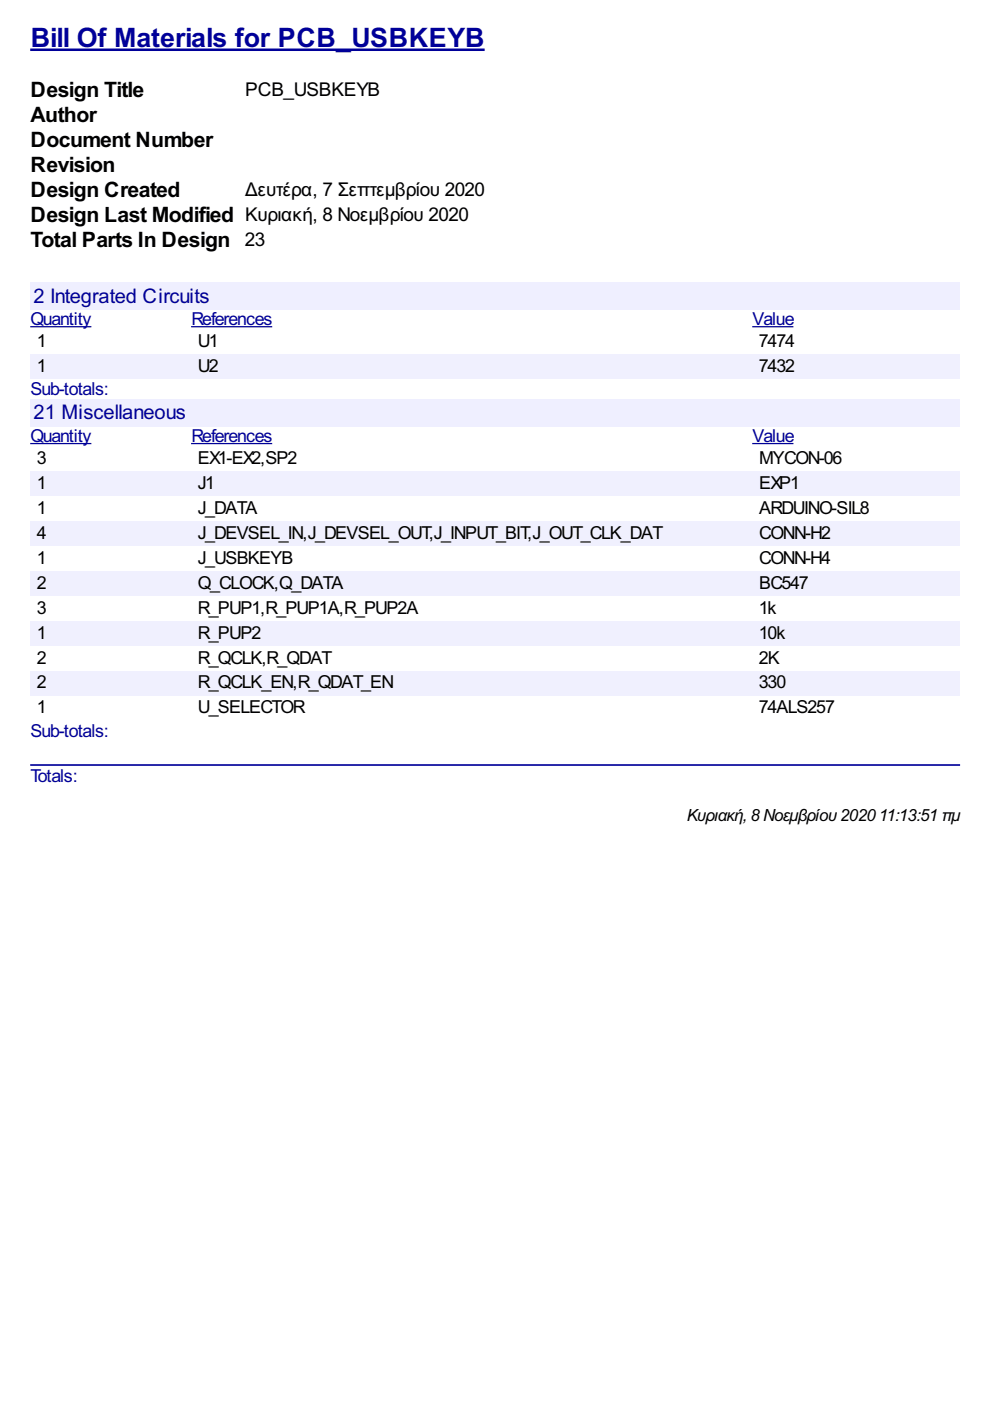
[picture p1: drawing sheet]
<svg xmlns="http://www.w3.org/2000/svg" width="210mm" height="297mm" viewBox="0 0 210 297" stroke-linecap="round" stroke-linejoin="round" font-family="sans-serif">
<defs><g id="words">
<text font-size="6.3" fill="#009" x="6.5" y="10">Bill Of Materials for PCB_USBKEYB</text>
<g font-size="5">
<text x="6.5" y="20.6">Design Title</text>
<text x="6.5" y="25.9">Author</text>
<text x="6.5" y="31.2">Document Number</text>
<text x="6.5" y="36.5">Revision</text>
<text x="6.5" y="41.8">Design Created</text>
<text x="6.5" y="47.1">Design Last Modified Κυριακή, 8 Νοεμβρίου 2020</text>
<text x="6.5" y="52.3">Total Parts In Design 23</text>
</g>
<g font-size="4.8" fill="#009">
<text x="7.1" y="64.2">2 Integrated Circuits</text>
<text x="7.1" y="88.9">21 Miscellaneous</text>
</g>
<g font-size="4.5">
<text x="52" y="20.3">PCB_USBKEYB</text>
<text x="52" y="41.5">Δευτέρα, 7 Σεπτεμβρίου 2020</text>
</g>
<g font-size="4.2" fill="#009">
<text x="6.5" y="69">Quantity</text>
<text x="40.6" y="69">References</text>
<text x="159.5" y="69">Value</text>
<text x="6.5" y="83.8">Sub-totals:</text>
<text x="6.5" y="93.8">Quantity</text>
<text x="40.6" y="93.8">References</text>
<text x="159.5" y="93.8">Value</text>
<text x="6.5" y="156.2">Sub-totals:</text>
<text x="6.5" y="165.8">Totals:</text>
</g>
<g font-size="4.2">
<text x="7.8" y="73.6">1</text>
<text x="42" y="73.6">U1</text>
<text x="160.9" y="73.6">7474</text>
<text x="7.8" y="78.9">1</text>
<text x="42" y="78.9">U2</text>
<text x="160.9" y="78.9">7432</text>
<text x="7.8" y="98.4">3</text>
<text x="42" y="98.4">EX1-EX2,SP2</text>
<text x="161" y="98.4">MYCON-06</text>
<text x="7.8" y="103.7">1</text>
<text x="42" y="103.7">J1</text>
<text x="161" y="103.7">EXP1</text>
<text x="7.8" y="108.9">1</text>
<text x="42" y="108.9">J_DATA</text>
<text x="161" y="108.9">ARDUINO-SIL8</text>
<text x="7.8" y="114.2">4</text>
<text x="7.8" y="119.5">1</text>
<text x="42" y="114.2">J_DEVSEL_IN,J_DEVSEL_OUT,J_INPUT_BIT,J_OUT_CLK_DAT</text>
<text x="42" y="119.5">J_USBKEYB</text>
<text x="161" y="114.2">CONN-H2</text>
<text x="161" y="119.5">CONN-H4</text>
<text x="7.8" y="124.8">2</text>
<text x="42" y="124.8">Q_CLOCK,Q_DATA</text>
<text x="161" y="124.8">BC547</text>
<text x="7.8" y="130.1">3</text>
<text x="42" y="130.1">R_PUP1,R_PUP1A,R_PUP2A</text>
<text x="160.9" y="130.1">1k</text>
<text x="7.8" y="135.4">1</text>
<text x="42" y="135.4">R_PUP2</text>
<text x="160.9" y="135.4">10k</text>
<text x="7.8" y="140.7">2</text>
<text x="42" y="140.7">R_QCLK,R_QDAT</text>
<text x="160.9" y="140.7">2K</text>
<text x="7.8" y="146">2</text>
<text x="42" y="146">R_QCLK_EN,R_QDAT_EN</text>
<text x="160.9" y="146">330</text>
<text x="7.8" y="151.3">1</text>
<text x="42" y="151.3">U_SELECTOR</text>
<text x="160.9" y="151.3">74ALS257</text>
</g>
<text font-size="4" x="145.6" y="174">Κυριακή,8 Νοεμβρίου202011:13:51 πμ</text>
</g></defs>
<path d="M6.4 10.6h96.4" fill="none" stroke="#009" stroke-width=".53"/>
<g fill="#efefff">
<path d="M6.4 59.8h197.2v5.8h-197.2z"/>
<path d="M6.9 60h37.3v4.8h-37.3z"/>
</g>
<path d="M6.4 69.3h13M40.5 69.3h17.2M159.5 69.3h8.7" fill="none" stroke="#009" stroke-width=".26"/>
<g fill="#f0f0fe">
<path d="M6.4 75.1h34.1v5.3h-34.1z"/>
<path d="M7.7 75.4h1.8v4.2h-1.8z"/>
<path d="M40.5 75.1h119v5.3h-119z"/>
<path d="M41.8 75.4h4.3v4.2h-4.3z"/>
<path d="M159.5 75.1h44.1v5.3h-44.1z"/>
<path d="M160.7 75.4h7.4v4.2h-7.4z"/>
</g>
<g fill="#efefff">
<path d="M6.4 84.6h197.2v5.7h-197.2z"/>
<path d="M6.9 84.9h32.3v4.8h-32.3z"/>
</g>
<path d="M6.4 94h13M40.5 94h17.2M159.5 94h8.7" fill="none" stroke="#009" stroke-width=".26"/>
<g fill="#f0f0fe">
<path d="M6.4 99.9h34.1v5.3h-34.1z"/>
<path d="M7.7 100h1.8v4.2h-1.8z"/>
<path d="M40.5 99.9h119v5.3h-119z"/>
<path d="M41.8 100h3.5v4.2h-3.5z"/>
<path d="M159.5 99.9h44.1v5.3h-44.1z"/>
<path d="M160.7 100h8.4v4.2h-8.4z"/>
<path d="M6.4 110.4h34.1v5.3h-34.1z"/>
<path d="M7.7 110.6h1.8v4.2h-1.8z"/>
<path d="M40.5 110.4h119v5.3h-119z"/>
<path d="M41.8 110.6h98.2v4.2h-98.2z"/>
<path d="M159.5 110.4h44.1v5.3h-44.1z"/>
<path d="M160.7 110.6h15v4.2h-15z"/>
<path d="M6.4 121h34.1v5.3h-34.1z"/>
<path d="M7.7 121.1h1.8v4.3h-1.8z"/>
<path d="M40.5 121h119v5.3h-119z"/>
<path d="M41.8 121.1h30.7v4.3h-30.7z"/>
<path d="M159.5 121h44.1v5.3h-44.1z"/>
<path d="M160.7 121.1h10.3v4.3h-10.3z"/>
<path d="M6.4 131.6h34.1v5.3h-34.1z"/>
<path d="M7.7 131.7h1.8v4.3h-1.8z"/>
<path d="M40.5 131.6h119v5.3h-119z"/>
<path d="M41.8 131.7h13.3v4.3h-13.3z"/>
<path d="M159.5 131.6h44.1v5.3h-44.1z"/>
<path d="M160.7 131.7h5.5v4.3h-5.5z"/>
<path d="M6.4 142.2h34.1v5.3h-34.1z"/>
<path d="M7.7 142.3h1.8v4.2h-1.8z"/>
<path d="M40.5 142.2h119v5.3h-119z"/>
<path d="M41.8 142.3h41.3v4.2h-41.3z"/>
<path d="M159.5 142.2h44.1v5.3h-44.1z"/>
<path d="M160.7 142.3h5.5v4.2h-5.5z"/>
</g>
<path d="M6.6 162.2h196.8" fill="none" stroke="#009" stroke-width=".35"/>
<use href="#words"/>
</svg>
